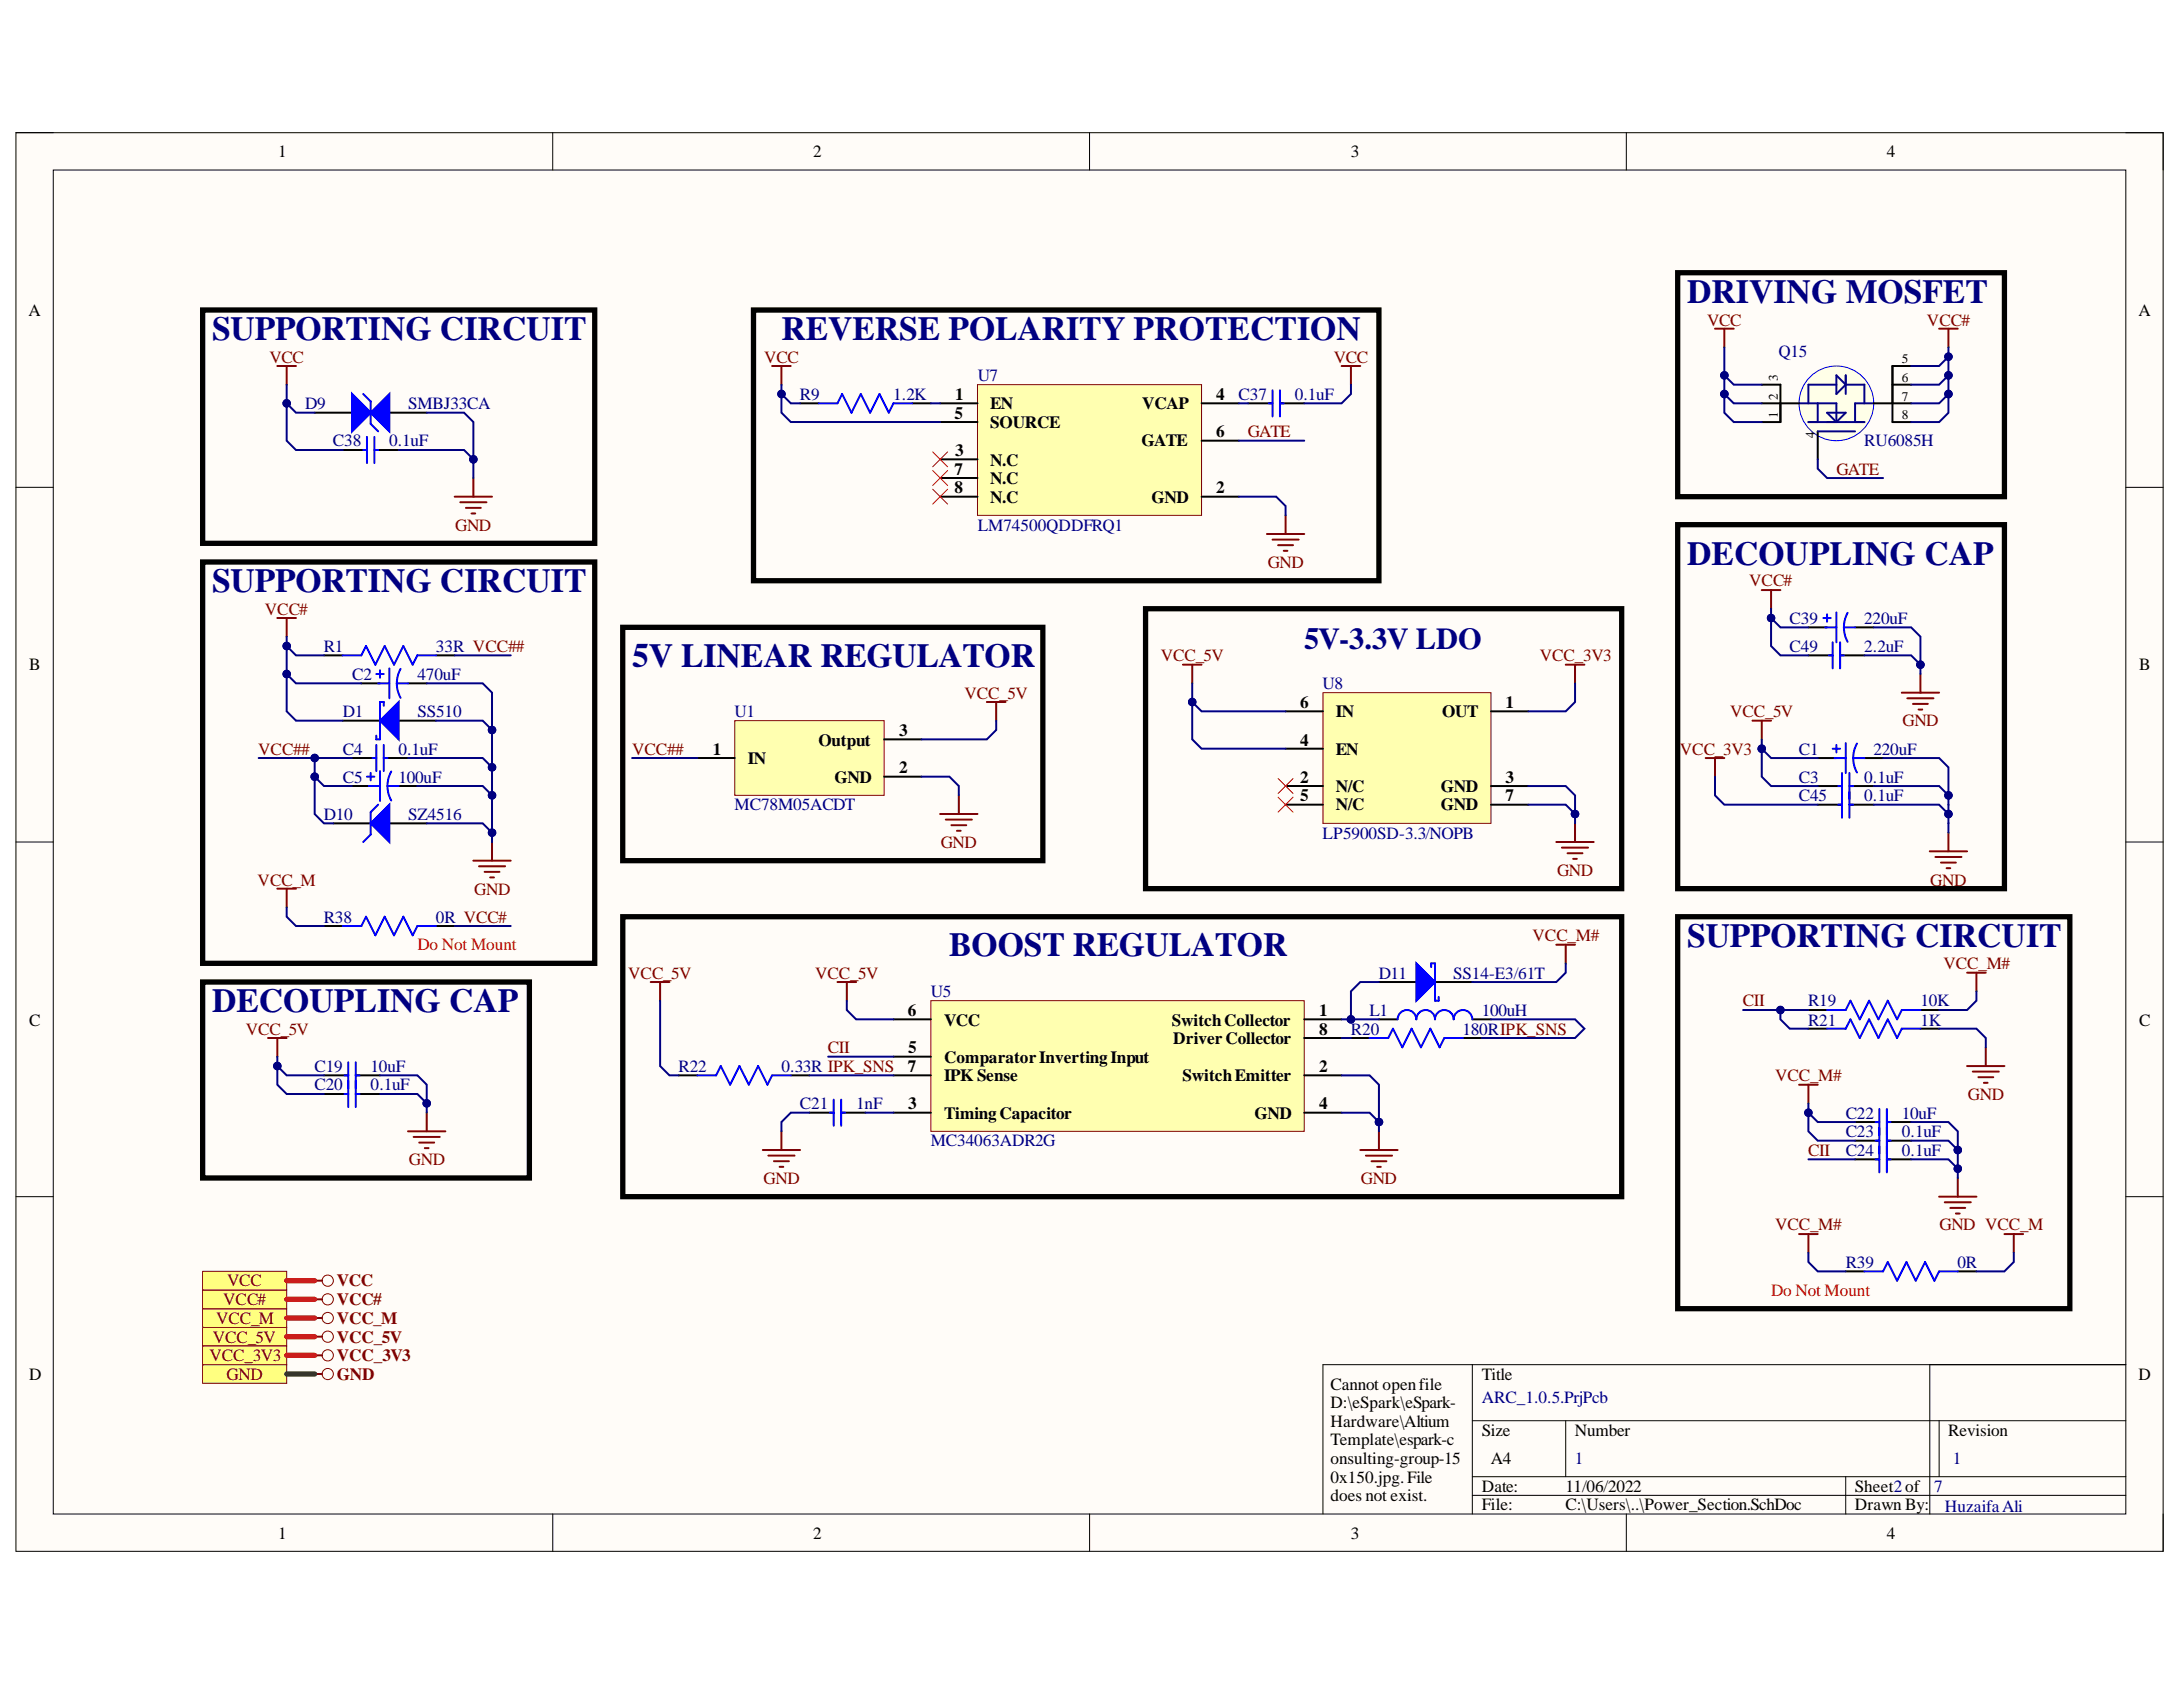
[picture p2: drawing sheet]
<svg xmlns="http://www.w3.org/2000/svg" width="279mm" height="216mm" viewBox="0 0 279 216" stroke-linecap="round" stroke-linejoin="round" font-family="sans-serif">
<defs><g id="words">
<g font-size="4.3" fill="#000080">
<text x="215.9" y="38.8">DRIVING MOSFET</text>
<text x="27.1" y="43.5">SUPPORTING CIRCUIT</text>
<text x="100" y="43.5">REVERSE POLARITY PROTECTION</text>
<text x="27.1" y="75.8">SUPPORTING CIRCUIT</text>
<text x="215.9" y="72.3">DECOUPLING CAP</text>
<text x="80.9" y="85.4">5V LINEAR REGULATOR</text>
<text x="121.5" y="122.4">BOOST REGULATOR</text>
<text x="215.9" y="121.2">SUPPORTING CIRCUIT</text>
<text x="27.1" y="129.6">DECOUPLING CAP</text>
</g>
<text font-size="3.9" fill="#000080" x="166.9" y="83.1">5V-3.3V LDO</text>
<g font-size="2.2">
<text x="35.6" y="20.1">1</text>
<text x="104.1" y="20.1">2</text>
<text x="172.9" y="20.1">3</text>
<text x="241.5" y="20.1">4</text>
<text x="3.6" y="40.4">A</text>
<text x="273.7" y="40.4">A</text>
<text x="122.2" y="53.6">5</text>
<text x="122.3" y="51.2">1</text>
<text x="126.7" y="52.4">EN</text>
<text x="146.2" y="52.4">VCAP</text>
<text x="155.7" y="51.2">4</text>
<text x="122.3" y="58.3">3</text>
<text x="126.7" y="59.6">N.C</text>
<text x="126.7" y="54.8">SOURCE</text>
<text x="146.1" y="57.1">GATE</text>
<text x="155.7" y="55.9">6</text>
<text x="122.2" y="60.8">7</text>
<text x="122.2" y="63.1">8</text>
<text x="126.7" y="61.9">N.C</text>
<text x="126.7" y="64.3">N.C</text>
<text x="147.4" y="64.3">GND</text>
<text x="155.7" y="63.1">2</text>
<text x="3.7" y="85.8">B</text>
<text x="273.8" y="85.8">B</text>
<text x="104.8" y="95.4">Output</text>
<text x="115.1" y="94.2">3</text>
<text x="166.4" y="95.4">4</text>
<text x="166.4" y="90.6">6</text>
<text x="171" y="91.8">IN</text>
<text x="184.6" y="91.8">OUT</text>
<text x="192.7" y="90.6">1</text>
<text x="91.2" y="96.6">1</text>
<text x="95.7" y="97.8">IN</text>
<text x="106.8" y="100.2">GND</text>
<text x="115.1" y="99">2</text>
<text x="166.4" y="100.2">2</text>
<text x="171" y="101.3">N/C</text>
<text x="171" y="96.6">EN</text>
<text x="184.4" y="101.3">GND</text>
<text x="192.7" y="100.2">3</text>
<text x="166.4" y="102.5">5</text>
<text x="171" y="103.7">N/C</text>
<text x="184.4" y="103.7">GND</text>
<text x="192.7" y="102.5">7</text>
<text x="3.7" y="131.3">C</text>
<text x="116.2" y="130">6</text>
<text x="120.8" y="131.3">VCC</text>
<text x="150" y="131.3">SwitchCollector</text>
<text x="168.8" y="130">1</text>
<text x="273.8" y="131.3">C</text>
<text x="116.2" y="137.2">7</text>
<text x="116.3" y="134.8">5</text>
<text x="120.8" y="136">ComparatorInvertingInput</text>
<text x="150.2" y="133.6">Driver Collector</text>
<text x="168.8" y="137.2">2</text>
<text x="168.8" y="132.4">8</text>
<text x="116.3" y="142">3</text>
<text x="120.8" y="143.2">TimingCapacitor</text>
<text x="120.8" y="138.4">IPK Sense</text>
<text x="151.3" y="138.4">SwitchEmitter</text>
<text x="160.6" y="143.2">GND</text>
<text x="168.8" y="142">4</text>
<text x="3.7" y="176.6">D</text>
<text x="170.3" y="177.8">Cannot openfile</text>
<text x="189.6" y="176.6">Title</text>
<text x="273.7" y="176.6">D</text>
<text x="170.3" y="180.2">D:\eSpark\eSpark-</text>
<text x="170.3" y="182.6">Hardware\Altium</text>
<text x="170.3" y="184.9">Template\espark-c</text>
<text x="189.6" y="183.7">Size</text>
<text x="201.6" y="183.7">Number</text>
<text x="249.3" y="183.7">Revision</text>
<text x="170.3" y="187.4">onsulting-group-15</text>
<text x="170.3" y="189.7">0x150.jpg.File</text>
<text x="189.6" y="190.9">Date:</text>
<text x="190.8" y="187.4">A4</text>
<text x="200.4" y="190.9">11/06/2022</text>
<text x="237.4" y="190.9">Sheet2of</text>
<text x="35.6" y="196.9">1</text>
<text x="104.1" y="196.9">2</text>
<text x="170.3" y="192.1">does not exist.</text>
<text x="172.9" y="196.9">3</text>
<text x="189.6" y="193.3">File:</text>
<text x="200.4" y="193.3">C:\Users\..\Power_Section.SchDoc</text>
<text x="237.4" y="193.3">Drawn By:</text>
<text x="241.5" y="196.9">4</text>
</g>
<g font-size="2.2" fill="#800000">
<text x="218.5" y="41.7">VCC</text>
<text x="246.6" y="41.7">VCC#</text>
<text x="34.5" y="46.4">VCC</text>
<text x="97.8" y="46.4">VCC</text>
<text x="170.7" y="46.4">VCC</text>
<text x="159.7" y="55.9">GATE</text>
<text x="235" y="60.8">GATE</text>
<text x="58.3" y="68">GND</text>
<text x="162.3" y="72.7">GND</text>
<text x="223.9" y="75.1">VCC#</text>
<text x="33.9" y="78.7">VCC#</text>
<text x="123.4" y="89.4">VCC_5V</text>
<text x="148.6" y="84.6">VCC_5V</text>
<text x="197.1" y="84.6">VCC_3V3</text>
<text x="221.4" y="91.8">VCC_5V</text>
<text x="243.5" y="93">GND</text>
<text x="33.1" y="96.6">VCC##</text>
<text x="80.9" y="96.6">VCC##</text>
<text x="215" y="96.6">VCC_3V3</text>
<text x="33" y="113.3">VCC_M</text>
<text x="120.4" y="108.5">GND</text>
<text x="199.3" y="112.1">GND</text>
<text x="247.1" y="113.3">GND</text>
<text x="60.7" y="114.5">GND</text>
<text x="80.4" y="125.3">VCC_5V</text>
<text x="104.3" y="125.3">VCC_5V</text>
<text x="196.2" y="120.4">VCC_M#</text>
<text x="248.7" y="124.1">VCC_M#</text>
<text x="223" y="128.8">CII</text>
<text x="31.5" y="132.4">VCC_5V</text>
<text x="105.9" y="134.8">CII</text>
<text x="227.2" y="138.4">VCC_M#</text>
<text x="251.9" y="140.8">GND</text>
<text x="52.3" y="149.1">GND</text>
<text x="231.4" y="147.9">CII</text>
<text x="97.7" y="151.5">GND</text>
<text x="174.2" y="151.5">GND</text>
<text x="227.2" y="157.5">VCC_M#</text>
<text x="248.2" y="157.5">GND VCC_M</text>
<text x="28.6" y="167">VCC#</text>
<text x="29.1" y="164.6">VCC</text>
<text x="43.1" y="167">VCC#</text>
<text x="43.1" y="164.6">VCC</text>
<text x="27.2" y="171.8">VCC_5V</text>
<text x="27.6" y="169.5">VCC_M</text>
<text x="43.1" y="171.8">VCC_5V</text>
<text x="43.1" y="169.5">VCC_M</text>
<text x="26.8" y="174.2">VCC_3V3</text>
<text x="29" y="176.6">GND</text>
<text x="43.1" y="176.6">GND</text>
<text x="43.1" y="174.2">VCC_3V3</text>
</g>
<g font-size="2.2" fill="#000080">
<text x="227.6" y="45.7">Q15</text>
<text x="39.1" y="52.4">D9</text>
<text x="52.3" y="52.4">SMBJ33CA</text>
<text x="102.4" y="51.2">R9</text>
<text x="114.3" y="51.2">1.2K</text>
<text x="125.1" y="48.8">U7</text>
<text x="158.5" y="51.2">C37</text>
<text x="165.7" y="51.2">0.1uF</text>
<text x="42.6" y="57.1">C38</text>
<text x="49.8" y="57.1">0.1uF</text>
<text x="238.6" y="57.1">RU6085H</text>
<text x="125.1" y="68">LM74500QDDFRQ1</text>
<text x="41.4" y="83.4">R1</text>
<text x="55.8" y="83.4">33R VCC##</text>
<text x="229" y="79.9">C39</text>
<text x="229" y="83.4">C49</text>
<text x="238.6" y="79.9">220uF</text>
<text x="238.6" y="83.4">2.2uF</text>
<text x="45.1" y="87.1">C2</text>
<text x="53.4" y="87.1">470uF</text>
<text x="169.3" y="88.2">U8</text>
<text x="43.9" y="91.8">D1</text>
<text x="53.4" y="91.8">SS510</text>
<text x="94" y="91.8">U1</text>
<text x="43.9" y="100.2">C5</text>
<text x="43.9" y="96.6">C4</text>
<text x="51" y="100.2">100uF</text>
<text x="51" y="96.6">0.1uF</text>
<text x="230.2" y="96.6">C1</text>
<text x="230.2" y="100.2">C3</text>
<text x="238.6" y="100.2">0.1uF</text>
<text x="239.8" y="96.6">220uF</text>
<text x="41.4" y="105">D10</text>
<text x="52.3" y="105">SZ4516</text>
<text x="94" y="103.7">MC78M05ACDT</text>
<text x="169.3" y="107.3">LP5900SD-3.3/NOPB</text>
<text x="230.2" y="102.5">C45</text>
<text x="238.6" y="102.5">0.1uF</text>
<text x="41.4" y="118.1">R38</text>
<text x="55.8" y="118.1">0R VCC#</text>
<text x="176.5" y="125.3">D11</text>
<text x="186" y="125.3">SS14-E3/61T</text>
<text x="119.1" y="127.6">U5</text>
<text x="175.3" y="130">L1</text>
<text x="189.6" y="130">100uH</text>
<text x="231.4" y="128.8">R19</text>
<text x="231.4" y="131.3">R21</text>
<text x="245.8" y="128.8">10K</text>
<text x="245.8" y="131.3">1K</text>
<text x="40.2" y="137.2">C19</text>
<text x="47.4" y="137.2">10uF</text>
<text x="86.8" y="137.2">R22</text>
<text x="100" y="137.2">0.33R IPK_SNS</text>
<text x="172.9" y="132.4">R20</text>
<text x="187.2" y="132.4">180RIPK_SNS</text>
<text x="40.2" y="139.5">C20</text>
<text x="47.4" y="139.5">0.1uF</text>
<text x="102.4" y="142">C21</text>
<text x="109.6" y="142">1nF</text>
<text x="236.2" y="143.2">C22</text>
<text x="243.4" y="143.2">10uF</text>
<text x="119.1" y="146.7">MC34063ADR2G</text>
<text x="236.2" y="145.5">C23</text>
<text x="236.2" y="147.9">C24</text>
<text x="243.4" y="145.5">0.1uF</text>
<text x="243.4" y="147.9">0.1uF</text>
<text x="236.2" y="162.3">R39</text>
<text x="250.5" y="162.3">0R</text>
<text x="189.6" y="179.6">ARC_1.0.5.PrjPcb</text>
<text x="201.6" y="187.4">1</text>
<text x="247.6" y="190.9">7</text>
<text x="249.9" y="187.4">1</text>
<text x="248.9" y="193.5">Huzaifa Ali</text>
</g>
<g font-size="2.2" fill="#f00">
<text x="53.4" y="121.6">Do Not Mount</text>
<text x="226.7" y="165.8">Do Not Mount</text>
</g>
<g font-size="1.7">
<text x="243.4" y="46.5">5</text>
<text x="227.5" y="53.5" transform="rotate(-90 227.5 53.5)">1</text>
<text x="227.5" y="51.1" transform="rotate(-90 227.5 51.1)">2</text>
<text x="227.5" y="48.8" transform="rotate(-90 227.5 48.8)">3</text>
<text x="243.4" y="51.3">7</text>
<text x="243.4" y="53.7">8</text>
<text x="243.4" y="48.8">6</text>
<text x="232.3" y="56" transform="rotate(-90 232.3 56)">4</text>
</g>
</g></defs>
<path d="M2 17h274.9v181.5h-274.9z" fill-rule="evenodd" fill="#fffcf8"/>
<path d="M2 17h274.9v181.5h-274.9z" fill="none" stroke="#000" stroke-width=".13"/>
<path d="M6.8 21.8h265.3v172h-265.3z" fill-rule="evenodd" fill="#fffcf8"/>
<g fill="none" stroke="#000" stroke-width=".13">
<path d="M2 17h4.8M70.7 17v4.8M139.4 17v4.8M208.2 17v4.8M272.1 17h4.8v4.8M6.8 21.8h265.3v172h-265.3zM2 62.4h4.8M272.1 62.4h4.8M2 107.8h4.8M272.1 107.8h4.8M2 153.1h4.8M272.1 153.1h4.8"/>
<path d="M188.4 174.6v19.2M247 174.6v19.2M272.1 174.6h-102.8v19.2M70.7 193.8v4.7M139.5 193.8v4.7M188.4 181.8h83.7M188.4 189h83.7M188.4 191.4h83.7M200.4 181.8v7.2M208.2 193.8v4.7M236.2 189v4.8M248.2 181.8v7.2"/>
<path d="M276.9 193.8v4.7"/>
</g>
<path d="M94 92.2h19.2v9.6h-19.2z" fill-rule="evenodd" fill="#ffffb0"/>
<path d="M94 92.2h19.2v9.6h-19.2z" fill="none" stroke="#800000" stroke-width=".13"/>
<path d="M41.5 83.9h2.4M43.9 92.2h4.7M46.2 87.5h2.4M51 92.2h4.8M52.2 87.5h2.4M55.8 83.9h2.4M89.3 97h4.7M113.2 99.4h4.7M113.2 94.6h4.7" fill="none" stroke="#000" stroke-width=".25"/>
<path d="M43.9 83.9h2.3l.6-1.2 1.2 2.4 1.2-2.4 1.2 2.4 1.2-2.4 1.2 2.4 .6-1.2h2.4M48.2 86.3h.9M48.4 87.5h1.4M48.6 85.8v.9M49.8 85.5v3.9M50.8 87.5l.2 1.1 .3 .7M50.8 87.5h1.4M51.3 85.6l-.3 .7-.2 1.2" fill="none" stroke="#00f" stroke-width=".25"/>
<path d="M35.5 79.1h2.4M36.7 79.1v2.4M60.6 110.1h4.8M61.3 110.9h3.3M62 111.6h1.9M62.7 112.3h.5M63 107.8v2.3" fill="none" stroke="#800000" stroke-width=".25"/>
<path d="M48.6 92.2l2.4-2.4v4.8z" fill="#00f"/>
<g fill="none" stroke="#00f" stroke-width=".25">
<path d="M47 99.4h.9M47.4 98.9v1M47.7 97h.5M48.2 95.3v3.4M48.6 92.2l2.4-2.4v4.8zM48.6 98.7v3.8M49.1 90.3v-.5h-.5v4.8h-.4v-.5M49.1 95.3v3.4M49.1 97h.5M50.1 98.7l-.3 .7-.2 1.2M234.6 95.8h.9M234.8 97h1.4"/>
<path d="M235 95.3v1M235.8 98.9v3.4M236.2 95.1v3.8M236.7 98.9v3.4M237.2 97l.2 1.2 .3 .7M237.2 97h1.4M237.7 95.2l-.3 .7-.2 1.1M47.2 100.6h1.4M49.6 100.6l.2 1.1 .3 .7M49.6 100.6h1.4M235.3 100.6h.5M236.7 100.6h.5"/>
</g>
<path d="M45.1 97h3.1M49.1 97h3.1M232.7 97h2.3M238.6 97h2.4M45.1 100.6h2.3M51 100.6h2.4M232.7 100.6h3.1M236.7 100.6h3.1" fill="none" stroke="#000" stroke-width=".25"/>
<g fill="none" stroke="#800000" stroke-width=".25">
<path d="M126.3 89.8h2.4M127.5 89.8v2.4M224.3 92.2h2.4M225.5 92.2v2.4M120.3 104.2h4.8M121 104.9h3.4M121.8 105.6h1.9M122.5 106.3h.5M122.7 101.8v2.4M247 109h4.8M247.7 109.7h3.4M248.4 110.4h1.9"/>
<path d="M249.1 111.1h.5M249.4 106.6v2.4"/>
</g>
<path d="M119.1 128.1h47.8v16.7h-47.8z" fill-rule="evenodd" fill="#ffffb0"/>
<path d="M119.1 128.1h47.8v16.7h-47.8z" fill="none" stroke="#800000" stroke-width=".13"/>
<g fill="none" stroke="#000" stroke-width=".25">
<path d="M41.5 137.6h3.1M45.5 137.6h3.1M86.9 137.6h2.4M101.2 137.6h2.4M114.4 130.5h4.7M114.4 137.6h4.7M114.4 135.2h4.7M166.9 130.5h4.8M166.9 137.6h4.8M166.9 132.8h4.8M172.9 132.8h2.4M187.2 132.8h2.4"/>
<path d="M231.5 129.3h2.3M231.5 131.6h2.3M245.8 129.3h2.4M245.8 131.6h2.4M41.5 140h3.1M45.5 140h3.1M103.6 142.4h3.1M107.7 142.4h3.1M114.4 142.4h4.7M166.9 142.4h4.8M237.4 143.6h3.1M237.4 146h3.1"/>
<path d="M237.4 148.4h3.1M241.5 143.6h3.1M241.5 146h3.1M241.5 148.4h3.1"/>
</g>
<g fill="none" stroke="#800000" stroke-width=".25">
<path d="M34.3 132.8h2.4M35.5 132.8v2.4M83.3 125.7h2.4M84.5 125.7v2.4M107.2 125.7h2.4M108.4 125.7v2.4M230.3 138.8h2.4M231.5 138.8v2.4M251.8 136.4h4.7M251.8 124.5h2.4M252.5 137.1h3.3M253 124.5v2.4"/>
<path d="M253.2 137.9h1.9M253.9 138.6h.5M254.2 134v2.4M52.2 144.8h4.8M52.9 145.5h3.4M53.7 146.2h1.9M54.4 146.9h.5M54.6 142.4v2.4M97.6 147.2h4.8M98.3 147.9h3.4M99.1 148.6h1.9M99.8 149.3h.5"/>
<path d="M100 144.8v2.4M174.1 147.2h4.8M174.8 147.9h3.4M175.5 148.6h1.9M176.3 149.3h.4M176.5 144.8v2.4M248.2 153.1h4.8M248.9 153.9h3.3M249.6 154.6h1.9M250.3 155.3h.5M250.6 150.8v2.3"/>
</g>
<g fill="none" stroke="#00f" stroke-width=".25">
<path d="M44.1 137.6h.5M44.6 135.9v5.8M45.5 137.6h.5M45.5 135.9v5.8M89.3 137.6h2.4l.5-1.2 1.2 2.4 1.2-2.4 1.2 2.4 1.2-2.4 1.2 2.4 .6-1.2h2.4M175.3 132.8h2.4l.6-1.2 1.2 2.4 1.2-2.4 1.2 2.4 1.2-2.4 1.2 2.4 .6-1.2h2.3M233.8 129.3h2.4l.6-1.2 1.2 2.4 1.2-2.4 1.2 2.4 1.2-2.4 1.2 2.4 .6-1.2h2.4M233.8 131.6h2.4l.6-1.1 1.2 2.3 1.2-2.3 1.2 2.3 1.2-2.3 1.2 2.3 .6-1.2h2.4M44.1 140h.5M45.5 140h.5M106.2 142.4h.5M106.7 140.7v3.4"/>
<path d="M107.7 140.7v3.4M107.7 142.4h.4M240.1 143.6h.4M240.1 146h.4M240.1 148.4h.4M240.5 141.9v8.1M241.5 141.9v8.1M241.5 143.6h.5M241.5 146h.5M241.5 148.4h.5"/>
</g>
<path d="M25.9 71.9h50.2v51.4h-50.2zM214.7 67.1h41.8v46.6h-41.8zM79.7 80.3h53.8v29.8h-53.8zM79.7 117.3h127.9v35.8h-127.9zM214.7 117.3h50.2v50.2h-50.2zM25.9 125.7h41.9v25.1h-41.9z" fill="none" stroke="#000" stroke-width=".68"/>
<path d="M25.9 174.6h10.8v2.4h-10.8z" fill-rule="evenodd" fill="#ffff80"/>
<g fill="none" stroke="#800000" stroke-width=".13">
<path d="M25.9 174.6h10.8v2.4h-10.8z"/>
<circle cx="41.9" cy="175.8" r=".72"/>
</g>
<path d="M40.3 175.8h.9" fill="none" stroke="#800000" stroke-width=".25"/>
<path d="M25.9 169.9h10.8v2.4h-10.8z" fill-rule="evenodd" fill="#ffff80"/>
<g fill="none" stroke="#800000" stroke-width=".13">
<path d="M25.9 169.9h10.8v2.4h-10.8z"/>
<circle cx="41.9" cy="171.1" r=".72"/>
</g>
<path d="M40.3 171.1h.9" fill="none" stroke="#800000" stroke-width=".25"/>
<path d="M25.9 167.5h10.8v2.4h-10.8z" fill-rule="evenodd" fill="#ffff80"/>
<g fill="none" stroke="#800000" stroke-width=".13">
<path d="M25.9 167.5h10.8v2.4h-10.8z"/>
<circle cx="41.9" cy="168.7" r=".72"/>
</g>
<path d="M40.3 168.7h.9" fill="none" stroke="#800000" stroke-width=".25"/>
<path d="M25.9 165.1h10.8v2.4h-10.8z" fill-rule="evenodd" fill="#ffff80"/>
<g fill="none" stroke="#800000" stroke-width=".13">
<path d="M25.9 165.1h10.8v2.4h-10.8z"/>
<circle cx="41.9" cy="166.3" r=".72"/>
</g>
<path d="M40.3 166.3h.9" fill="none" stroke="#800000" stroke-width=".25"/>
<path d="M125.1 49.2h28.7v16.8h-28.7z" fill-rule="evenodd" fill="#ffffb0"/>
<path d="M125.1 49.2h28.7v16.8h-28.7z" fill="none" stroke="#800000" stroke-width=".13"/>
<path d="M40.3 52.8h4.8M120.3 51.6h4.8M120.3 58.8h4.8M120.3 54h4.8M153.8 51.6h4.8M153.8 56.4h4.8M120.3 63.6h4.8M120.3 61.2h4.8M153.8 63.6h4.8" fill="none" stroke="#000" stroke-width=".25"/>
<path d="M119.4 57.8l1.9 1.9M121.3 57.8l-1.9 1.9M119.4 60.2l1.9 1.9M119.4 62.6l1.9 1.9M121.3 60.2l-1.9 1.9M121.3 62.6l-1.9 1.9" fill="none" stroke="#f00" stroke-width=".13"/>
<path d="M98.8 46.8h2.4M100 46.8v2.4M162.2 68.3h4.7M162.9 69.1h3.3M163.6 69.8h1.9M164.3 70.5h.5M164.5 66v2.3" fill="none" stroke="#800000" stroke-width=".25"/>
<path d="M45.1 50.4l2.3 2.4-2.3 2.4z" fill="#00f"/>
<path d="M45.1 50.4l2.3 2.4-2.3 2.4z" fill="none" stroke="#00f" stroke-width=".25"/>
<path d="M45.1 50.4l2.3 2.4-2.3 2.4z" fill="#00f"/>
<path d="M45.1 50.4l2.3 2.4-2.3 2.4zM46.5 50.4l.9 1v2.8l1 1" fill="none" stroke="#00f" stroke-width=".25"/>
<path d="M49.8 52.8h4.8" fill="none" stroke="#000" stroke-width=".25"/>
<path d="M49.8 50.4v4.8l-2.4-2.4z" fill="#00f"/>
<g fill="none" stroke="#00f" stroke-width=".25">
<path d="M46.5 57.6h.5M47 55.9v3.4M47.9 55.9v3.4M47.9 57.6h.5M49.8 50.4v4.8l-2.4-2.4zM162.4 51.6h.5M162.9 49.9v3.4M163.8 49.9v3.4M163.8 51.6h.5M233.4 79.1h.9M233.8 78.6v1M235 78.4v3.8"/>
<path d="M236.5 78.4l-.3 .7-.2 1.2M233.6 80.3h1.4M236 80.3l.2 1.1 .3 .7M236 80.3h1.4"/>
</g>
<path d="M43.9 57.6h3.1M47.9 57.6h3.1M159.8 51.6h3.1M163.8 51.6h3.1M231.5 80.3h2.3M237.4 80.3h2.4" fill="none" stroke="#000" stroke-width=".25"/>
<g fill="none" stroke="#800000" stroke-width=".25">
<path d="M35.5 46.8h2.4M36.7 46.8v2.4M171.7 46.8h2.4M172.9 46.8v2.4M58.2 63.6h4.8M58.9 64.3h3.4M59.6 65h1.9M60.3 65.7h.5M60.6 61.2v2.4M225.5 75.5h2.4M226.7 75.5v2.4M243.4 88.6h4.8"/>
<path d="M244.1 89.4h3.4M244.8 90.1h1.9M245.6 90.8h.4M245.8 86.3v2.3"/>
</g>
<circle cx="235" cy="51.6" r="4.8" fill="#ffffe8"/>
<circle cx="235" cy="51.6" r="4.8" fill="none" stroke="#00f" stroke-width=".13"/>
<path d="M225.5 51.6h4.8M225.5 49.2h2.4v4.8h-2.4M232.7 55.2v3.6M239.8 51.6h4.8M242.2 49.2h2.4M244.6 46.8h-2.4v7.2h2.4M176.5 130.5h2.4M176.5 125.7h4.8M183.7 125.7h4.7M188.4 130.5h2.4" fill="none" stroke="#000" stroke-width=".25"/>
<path d="M230.3 51.6h4.7v2.4M231.5 54h7.1M232.7 51.6v2.4M232.7 55.2h4.7M233.8 52.8h2.4l-1.2 1.2zM235 48l1.2 1.2-1.2 1.2zM235 49.2h-3.5v2.4M236.2 49.2h2.4v2.4M236.2 48v2.4M239.8 51.6h-2.4v2.4" fill="none" stroke="#0c0087" stroke-width=".25"/>
<path d="M219.5 42.1h2.4M220.7 42.1v2.4M248.2 42.1h2.4M249.4 42.1v2.4" fill="none" stroke="#800000" stroke-width=".25"/>
<path d="M25.9 39.7h50.2v29.8h-50.2zM96.4 39.7h80.1v34.6h-80.1zM214.7 34.9h41.8v28.7h-41.8z" fill="none" stroke="#000" stroke-width=".68"/>
<path d="M178.9 130.5a1.2 1.2 0 0 1 1.2-1.2 1.2 1.2 0 0 1 1.2 1.2 1.19 1.19 0 0 1 1.2-1.2 1.19 1.19 0 0 1 1.2 1.2 1.19 1.19 0 0 1 1.2-1.2 1.19 1.19 0 0 1 1.2 1.2 1.19 1.19 0 0 1 1.1-1.2 1.19 1.19 0 0 1 1.2 1.2" fill="none" stroke="#00f" stroke-width=".25"/>
<path d="M181.3 123.3l2.4 2.4-2.4 2.4z" fill="#00f"/>
<path d="M181.3 123.3l2.4 2.4-2.4 2.4zM183.2 123.8v-.5h.5v4.8h.4v-.5" fill="none" stroke="#00f" stroke-width=".25"/>
<path d="M199.2 120.9h2.4M200.4 120.9v2.4" fill="none" stroke="#800000" stroke-width=".25"/>
<path d="M42.7 105.4h4.7M49.8 105.4h4.8" fill="none" stroke="#000" stroke-width=".25"/>
<path d="M49.8 103v4.8l-2.4-2.4z" fill="#00f"/>
<path d="M104.8 51.6h2.4l.6-1.2 1.2 2.4 1.2-2.4 1.2 2.4 1.2-2.4 1.2 2.4 .6-1.2h2.3M234.1 83.9h.5M234.6 82.2v3.3M235.5 82.2v3.3M235.5 83.9h.5M43.9 118.5h2.3l.6-1.2 1.2 2.4 1.2-2.4 1.2 2.4 1.2-2.4 1.2 2.4 .6-1.2h2.4M48.4 103l-1 .9v2.9l-.9 1M49.8 103v4.8l-2.4-2.4zM238.6 162.7h2.4l.6-1.2 1.2 2.4 1.2-2.4 1.2 2.4 1.2-2.4 1.2 2.4 .6-1.2h2.4" fill="none" stroke="#00f" stroke-width=".25"/>
<path d="M102.4 51.6h2.4M116.7 51.6h2.4M231.5 83.9h3.1M235.5 83.9h3.1M41.5 118.5h2.4M55.8 118.5h2.4M236.2 162.7h2.4M250.6 162.7h2.4" fill="none" stroke="#000" stroke-width=".25"/>
<path d="M35.5 113.7h2.4M36.7 113.7v2.4M230.3 157.9h2.4M231.5 157.9v2.4M256.5 157.9h2.4M257.7 157.9v2.4" fill="none" stroke="#800000" stroke-width=".25"/>
<path d="M25.9 162.7h10.8v2.4h-10.8z" fill-rule="evenodd" fill="#ffff80"/>
<g fill="none" stroke="#800000" stroke-width=".13">
<path d="M25.9 162.7h10.8v2.4h-10.8z"/>
<circle cx="41.9" cy="163.9" r=".72"/>
</g>
<path d="M40.3 163.9h.9" fill="none" stroke="#800000" stroke-width=".25"/>
<path d="M169.3 88.6h21.5v16.8h-21.5z" fill-rule="evenodd" fill="#ffffb0"/>
<path d="M169.3 88.6h21.5v16.8h-21.5z" fill="none" stroke="#800000" stroke-width=".13"/>
<path d="M164.5 91h4.8M164.5 95.8h4.8M190.8 91h4.8M164.5 100.6h4.8M164.5 103h4.8M190.8 100.6h4.8M190.8 103h4.8" fill="none" stroke="#000" stroke-width=".25"/>
<path d="M151.4 85.1h2.4M152.6 85.1v2.4M200.4 85.1h2.4M201.6 85.1v2.4M199.2 107.8h4.8M199.9 108.5h3.4M200.6 109.2h1.9M201.3 109.9h.5M201.6 105.4v2.4" fill="none" stroke="#800000" stroke-width=".25"/>
<path d="M163.6 99.6l1.9 1.9M165.5 99.6l-1.9 1.9M163.6 102l1.9 1.9M165.5 102l-1.9 1.9" fill="none" stroke="#f00" stroke-width=".13"/>
<path d="M146.6 77.9h61v35.8h-61z" fill="none" stroke="#000" stroke-width=".68"/>
<path d="M25.9 172.3h10.8v2.3h-10.8z" fill-rule="evenodd" fill="#ffff80"/>
<g fill="none" stroke="#800000" stroke-width=".13">
<path d="M25.9 172.3h10.8v2.3h-10.8z"/>
<circle cx="41.9" cy="173.5" r=".72"/>
</g>
<path d="M40.3 173.5h.9" fill="none" stroke="#800000" stroke-width=".25"/>
<path d="M232.7 103h3.1M236.7 103h3.1" fill="none" stroke="#000" stroke-width=".25"/>
<path d="M235.3 103h.5M235.8 101.3v3.4M236.7 101.3v3.4M236.7 103h.5" fill="none" stroke="#00f" stroke-width=".25"/>
<path d="M36.7 81.5v1.2l1.2 1.2h3.6" fill="none" stroke="#000080" stroke-width=".25"/>
<circle cx="36.7" cy="82.7" r=".48" fill="#000080"/>
<circle cx="36.7" cy="82.7" r=".48" fill="none" stroke="#000080" stroke-width=".13"/>
<path d="M36.7 82.7v3.6l1.2 1.2h8.3M58.2 83.9h7.2" fill="none" stroke="#000080" stroke-width=".25"/>
<circle cx="36.7" cy="86.3" r=".48" fill="#000080"/>
<circle cx="36.7" cy="86.3" r=".48" fill="none" stroke="#000080" stroke-width=".13"/>
<circle cx="36.7" cy="82.7" r=".48" fill="#000080"/>
<circle cx="36.7" cy="82.7" r=".48" fill="none" stroke="#000080" stroke-width=".13"/>
<path d="M55.8 92.2h6l1.2 1.2" fill="none" stroke="#000080" stroke-width=".25"/>
<circle cx="63" cy="93.4" r=".48" fill="#000080"/>
<circle cx="63" cy="93.4" r=".48" fill="none" stroke="#000080" stroke-width=".13"/>
<path d="M54.6 87.5h7.2l1.2 1.1v19.2" fill="none" stroke="#000080" stroke-width=".25"/>
<circle cx="63" cy="106.6" r=".48" fill="#000080"/>
<circle cx="63" cy="106.6" r=".48" fill="none" stroke="#000080" stroke-width=".13"/>
<circle cx="63" cy="101.8" r=".48" fill="#000080"/>
<circle cx="63" cy="101.8" r=".48" fill="none" stroke="#000080" stroke-width=".13"/>
<circle cx="63" cy="98.2" r=".48" fill="#000080"/>
<circle cx="63" cy="98.2" r=".48" fill="none" stroke="#000080" stroke-width=".13"/>
<circle cx="63" cy="93.4" r=".48" fill="#000080"/>
<circle cx="63" cy="93.4" r=".48" fill="none" stroke="#000080" stroke-width=".13"/>
<path d="M36.7 86.3v4.7l1.2 1.2h6" fill="none" stroke="#000080" stroke-width=".25"/>
<circle cx="36.7" cy="86.3" r=".48" fill="#000080"/>
<circle cx="36.7" cy="86.3" r=".48" fill="none" stroke="#000080" stroke-width=".13"/>
<path d="M52.2 97h9.6l1.2 1.2" fill="none" stroke="#000080" stroke-width=".25"/>
<circle cx="63" cy="98.2" r=".48" fill="#000080"/>
<circle cx="63" cy="98.2" r=".48" fill="none" stroke="#000080" stroke-width=".13"/>
<path d="M53.4 100.6h8.4l1.2 1.2" fill="none" stroke="#000080" stroke-width=".25"/>
<circle cx="63" cy="101.8" r=".48" fill="#000080"/>
<circle cx="63" cy="101.8" r=".48" fill="none" stroke="#000080" stroke-width=".13"/>
<path d="M40.3 97v2.4l1.2 1.2h3.6" fill="none" stroke="#000080" stroke-width=".25"/>
<circle cx="40.3" cy="99.4" r=".48" fill="#000080"/>
<circle cx="40.3" cy="99.4" r=".48" fill="none" stroke="#000080" stroke-width=".13"/>
<circle cx="40.3" cy="97" r=".48" fill="#000080"/>
<circle cx="40.3" cy="97" r=".48" fill="none" stroke="#000080" stroke-width=".13"/>
<path d="M80.9 97h8.4M117.9 99.4h3.6l1.2 1.2v1.2M127.5 92.2v1.2l-1.2 1.2h-8.4M225.5 94.6v1.2l1.2 1.2h6" fill="none" stroke="#000080" stroke-width=".25"/>
<circle cx="225.5" cy="95.8" r=".48" fill="#000080"/>
<circle cx="225.5" cy="95.8" r=".48" fill="none" stroke="#000080" stroke-width=".13"/>
<path d="M241 97h7.2l1.2 1.2v3.6" fill="none" stroke="#000080" stroke-width=".25"/>
<circle cx="249.4" cy="101.8" r=".48" fill="#000080"/>
<circle cx="249.4" cy="101.8" r=".48" fill="none" stroke="#000080" stroke-width=".13"/>
<path d="M239.8 100.6h8.4l1.2 1.2v1.2" fill="none" stroke="#000080" stroke-width=".25"/>
<circle cx="249.4" cy="101.8" r=".48" fill="#000080"/>
<circle cx="249.4" cy="101.8" r=".48" fill="none" stroke="#000080" stroke-width=".13"/>
<path d="M84.5 128.1v8.3l1.2 1.2h1.2M103.6 137.6h10.8M108.4 128.1v1.2l1.2 1.2h4.8M171.7 142.4h3.6l1.2 1.2v1.2" fill="none" stroke="#000080" stroke-width=".25"/>
<circle cx="176.5" cy="143.6" r=".48" fill="#000080"/>
<circle cx="176.5" cy="143.6" r=".48" fill="none" stroke="#000080" stroke-width=".13"/>
<path d="M171.7 137.6h3.6l1.2 1.2v4.8" fill="none" stroke="#000080" stroke-width=".25"/>
<circle cx="176.5" cy="143.6" r=".48" fill="#000080"/>
<circle cx="176.5" cy="143.6" r=".48" fill="none" stroke="#000080" stroke-width=".13"/>
<path d="M106 135.2h8.4M171.7 132.8h1.2M227.9 129.3v1.2l1.2 1.1h2.4M103.6 142.4h-2.4l-1.2 1.2v1.2M110.8 142.4h3.6" fill="none" stroke="#000080" stroke-width=".25"/>
<circle cx="227.9" cy="129.3" r=".48" fill="#000080"/>
<circle cx="227.9" cy="129.3" r=".48" fill="none" stroke="#000080" stroke-width=".13"/>
<path d="M248.2 131.6h4.8l1.2 1.2v1.2M253 126.9v1.2l-1.2 1.2h-3.6M231.5 141.2v1.2l1.2 1.2h4.7" fill="none" stroke="#000080" stroke-width=".25"/>
<circle cx="231.5" cy="142.4" r=".48" fill="#000080"/>
<circle cx="231.5" cy="142.4" r=".48" fill="none" stroke="#000080" stroke-width=".13"/>
<path d="M231.5 142.4v2.4l1.2 1.2h4.7" fill="none" stroke="#000080" stroke-width=".25"/>
<circle cx="231.5" cy="142.4" r=".48" fill="#000080"/>
<circle cx="231.5" cy="142.4" r=".48" fill="none" stroke="#000080" stroke-width=".13"/>
<path d="M244.6 146h4.8l1.2 1.2" fill="none" stroke="#000080" stroke-width=".25"/>
<circle cx="250.6" cy="147.2" r=".48" fill="#000080"/>
<circle cx="250.6" cy="147.2" r=".48" fill="none" stroke="#000080" stroke-width=".13"/>
<path d="M244.6 143.6h4.8l1.2 1.2v6" fill="none" stroke="#000080" stroke-width=".25"/>
<circle cx="250.6" cy="149.6" r=".48" fill="#000080"/>
<circle cx="250.6" cy="149.6" r=".48" fill="none" stroke="#000080" stroke-width=".13"/>
<circle cx="250.6" cy="147.2" r=".48" fill="#000080"/>
<circle cx="250.6" cy="147.2" r=".48" fill="none" stroke="#000080" stroke-width=".13"/>
<path d="M244.6 148.4h4.8l1.2 1.2" fill="none" stroke="#000080" stroke-width=".25"/>
<circle cx="250.6" cy="149.6" r=".48" fill="#000080"/>
<circle cx="250.6" cy="149.6" r=".48" fill="none" stroke="#000080" stroke-width=".13"/>
<path d="M223.1 129.3h8.4" fill="none" stroke="#000080" stroke-width=".25"/>
<circle cx="227.9" cy="129.3" r=".48" fill="#000080"/>
<circle cx="227.9" cy="129.3" r=".48" fill="none" stroke="#000080" stroke-width=".13"/>
<path d="M35.5 135.2v1.2l1.2 1.2h4.8" fill="none" stroke="#000080" stroke-width=".25"/>
<circle cx="35.5" cy="136.4" r=".48" fill="#000080"/>
<circle cx="35.5" cy="136.4" r=".48" fill="none" stroke="#000080" stroke-width=".13"/>
<path d="M35.5 136.4v2.4l1.2 1.2h4.8" fill="none" stroke="#000080" stroke-width=".25"/>
<circle cx="35.5" cy="136.4" r=".48" fill="#000080"/>
<circle cx="35.5" cy="136.4" r=".48" fill="none" stroke="#000080" stroke-width=".13"/>
<path d="M48.6 140h4.8l1.2 1.2" fill="none" stroke="#000080" stroke-width=".25"/>
<circle cx="54.6" cy="141.2" r=".48" fill="#000080"/>
<circle cx="54.6" cy="141.2" r=".48" fill="none" stroke="#000080" stroke-width=".13"/>
<path d="M48.6 137.6h4.8l1.2 1.2v3.6" fill="none" stroke="#000080" stroke-width=".25"/>
<circle cx="54.6" cy="141.2" r=".48" fill="#000080"/>
<circle cx="54.6" cy="141.2" r=".48" fill="none" stroke="#000080" stroke-width=".13"/>
<path d="M36.7 175.8h3.6" fill="none" stroke="#274e13" stroke-width=".68"/>
<path d="M36.7 171.1h3.6M36.7 168.7h3.6M36.7 166.3h3.6" fill="none" stroke="#f00" stroke-width=".68"/>
<path d="M100 49.2v3.6l1.2 1.2h19.1M119.1 51.6h1.2M158.6 56.4h8.3M158.6 63.6h4.7l1.2 1.2v1.2" fill="none" stroke="#000080" stroke-width=".25"/>
<circle cx="100" cy="50.4" r=".48" fill="#000080"/>
<circle cx="100" cy="50.4" r=".48" fill="none" stroke="#000080" stroke-width=".13"/>
<path d="M100 50.4l1.2 1.2h1.2" fill="none" stroke="#000080" stroke-width=".25"/>
<circle cx="100" cy="50.4" r=".48" fill="#000080"/>
<circle cx="100" cy="50.4" r=".48" fill="none" stroke="#000080" stroke-width=".13"/>
<path d="M36.7 49.2v2.4l1.2 1.2h2.4" fill="none" stroke="#000080" stroke-width=".25"/>
<circle cx="36.7" cy="51.6" r=".48" fill="#000080"/>
<circle cx="36.7" cy="51.6" r=".48" fill="none" stroke="#000080" stroke-width=".13"/>
<path d="M54.6 52.8h4.8l1.2 1.2v4.8" fill="none" stroke="#000080" stroke-width=".25"/>
<circle cx="60.6" cy="58.8" r=".48" fill="#000080"/>
<circle cx="60.6" cy="58.8" r=".48" fill="none" stroke="#000080" stroke-width=".13"/>
<path d="M36.7 51.6v4.8l1.2 1.2h6" fill="none" stroke="#000080" stroke-width=".25"/>
<circle cx="36.7" cy="51.6" r=".48" fill="#000080"/>
<circle cx="36.7" cy="51.6" r=".48" fill="none" stroke="#000080" stroke-width=".13"/>
<path d="M51 57.6h8.4l1.2 1.2v2.4" fill="none" stroke="#000080" stroke-width=".25"/>
<circle cx="60.6" cy="58.8" r=".48" fill="#000080"/>
<circle cx="60.6" cy="58.8" r=".48" fill="none" stroke="#000080" stroke-width=".13"/>
<path d="M158.6 51.6h1.2M172.9 49.2v1.2l-1.2 1.2h-4.8M239.8 80.3h4.8l1.2 1.2v4.8" fill="none" stroke="#000080" stroke-width=".25"/>
<circle cx="245.8" cy="85.1" r=".48" fill="#000080"/>
<circle cx="245.8" cy="85.1" r=".48" fill="none" stroke="#000080" stroke-width=".13"/>
<path d="M226.7 77.9v1.2l1.2 1.2h3.6" fill="none" stroke="#000080" stroke-width=".25"/>
<circle cx="226.7" cy="79.1" r=".48" fill="#000080"/>
<circle cx="226.7" cy="79.1" r=".48" fill="none" stroke="#000080" stroke-width=".13"/>
<path d="M220.7 44.5v3.5l1.2 1.2h3.6M232.7 58.8v1.2l1.1 1.2h7.2" fill="none" stroke="#000080" stroke-width=".25"/>
<circle cx="220.7" cy="48" r=".48" fill="#000080"/>
<circle cx="220.7" cy="48" r=".48" fill="none" stroke="#000080" stroke-width=".13"/>
<path d="M220.7 48v2.4l1.2 1.2h3.6" fill="none" stroke="#000080" stroke-width=".25"/>
<circle cx="220.7" cy="50.4" r=".48" fill="#000080"/>
<circle cx="220.7" cy="50.4" r=".48" fill="none" stroke="#000080" stroke-width=".13"/>
<circle cx="220.7" cy="48" r=".48" fill="#000080"/>
<circle cx="220.7" cy="48" r=".48" fill="none" stroke="#000080" stroke-width=".13"/>
<path d="M220.7 50.4v2.4l1.2 1.2h3.6" fill="none" stroke="#000080" stroke-width=".25"/>
<circle cx="220.7" cy="50.4" r=".48" fill="#000080"/>
<circle cx="220.7" cy="50.4" r=".48" fill="none" stroke="#000080" stroke-width=".13"/>
<path d="M249.4 44.5v1.1l-1.2 1.2h-3.6" fill="none" stroke="#000080" stroke-width=".25"/>
<circle cx="249.4" cy="45.6" r=".48" fill="#000080"/>
<circle cx="249.4" cy="45.6" r=".48" fill="none" stroke="#000080" stroke-width=".13"/>
<path d="M249.4 45.6v2.4l-1.2 1.2h-3.6" fill="none" stroke="#000080" stroke-width=".25"/>
<circle cx="249.4" cy="48" r=".48" fill="#000080"/>
<circle cx="249.4" cy="48" r=".48" fill="none" stroke="#000080" stroke-width=".13"/>
<circle cx="249.4" cy="45.6" r=".48" fill="#000080"/>
<circle cx="249.4" cy="45.6" r=".48" fill="none" stroke="#000080" stroke-width=".13"/>
<path d="M249.4 48v2.4l-1.2 1.2h-3.6" fill="none" stroke="#000080" stroke-width=".25"/>
<circle cx="249.4" cy="50.4" r=".48" fill="#000080"/>
<circle cx="249.4" cy="50.4" r=".48" fill="none" stroke="#000080" stroke-width=".13"/>
<circle cx="249.4" cy="48" r=".48" fill="#000080"/>
<circle cx="249.4" cy="48" r=".48" fill="none" stroke="#000080" stroke-width=".13"/>
<path d="M249.4 50.4v2.4l-1.2 1.2h-3.6" fill="none" stroke="#000080" stroke-width=".25"/>
<circle cx="249.4" cy="50.4" r=".48" fill="#000080"/>
<circle cx="249.4" cy="50.4" r=".48" fill="none" stroke="#000080" stroke-width=".13"/>
<path d="M171.7 130.5h4.8" fill="none" stroke="#000080" stroke-width=".25"/>
<circle cx="172.9" cy="130.5" r=".48" fill="#000080"/>
<circle cx="172.9" cy="130.5" r=".48" fill="none" stroke="#000080" stroke-width=".13"/>
<path d="M176.5 125.7h-2.4l-1.2 1.2v3.6M190.8 130.5h10.8l1.2 1.1-1.2 1.2h-12" fill="none" stroke="#000080" stroke-width=".25"/>
<circle cx="172.9" cy="130.5" r=".48" fill="#000080"/>
<circle cx="172.9" cy="130.5" r=".48" fill="none" stroke="#000080" stroke-width=".13"/>
<path d="M40.3 99.4v4.8l1.2 1.2h1.2M200.4 123.3v1.2l-1.2 1.2h-10.8M231.5 148.4h5.9" fill="none" stroke="#000080" stroke-width=".25"/>
<circle cx="40.3" cy="99.4" r=".48" fill="#000080"/>
<circle cx="40.3" cy="99.4" r=".48" fill="none" stroke="#000080" stroke-width=".13"/>
<path d="M54.6 105.4h7.2l1.2 1.2" fill="none" stroke="#000080" stroke-width=".25"/>
<circle cx="63" cy="106.6" r=".48" fill="#000080"/>
<circle cx="63" cy="106.6" r=".48" fill="none" stroke="#000080" stroke-width=".13"/>
<path d="M33.1 97h12" fill="none" stroke="#000080" stroke-width=".25"/>
<circle cx="40.3" cy="97" r=".48" fill="#000080"/>
<circle cx="40.3" cy="97" r=".48" fill="none" stroke="#000080" stroke-width=".13"/>
<path d="M238.6 83.9h6l1.2 1.2M36.7 116.1v1.2l1.2 1.2h3.6M58.2 118.5h7.2M231.5 160.3v1.2l1.2 1.2h3.5M257.7 160.3v1.2l-1.2 1.2h-3.5" fill="none" stroke="#000080" stroke-width=".25"/>
<circle cx="245.8" cy="85.1" r=".48" fill="#000080"/>
<circle cx="245.8" cy="85.1" r=".48" fill="none" stroke="#000080" stroke-width=".13"/>
<path d="M226.7 79.1v3.6l1.2 1.2h3.6" fill="none" stroke="#000080" stroke-width=".25"/>
<circle cx="226.7" cy="79.1" r=".48" fill="#000080"/>
<circle cx="226.7" cy="79.1" r=".48" fill="none" stroke="#000080" stroke-width=".13"/>
<path d="M36.7 163.9h3.6" fill="none" stroke="#f00" stroke-width=".68"/>
<path d="M201.6 87.5v2.3l-1.2 1.2h-4.8M195.6 100.6h4.8l1.2 1.2v2.4" fill="none" stroke="#000080" stroke-width=".25"/>
<circle cx="201.6" cy="104.2" r=".48" fill="#000080"/>
<circle cx="201.6" cy="104.2" r=".48" fill="none" stroke="#000080" stroke-width=".13"/>
<path d="M195.6 103h4.8l1.2 1.2v1.2" fill="none" stroke="#000080" stroke-width=".25"/>
<circle cx="201.6" cy="104.2" r=".48" fill="#000080"/>
<circle cx="201.6" cy="104.2" r=".48" fill="none" stroke="#000080" stroke-width=".13"/>
<path d="M152.6 87.5v2.3l1.2 1.2h10.7" fill="none" stroke="#000080" stroke-width=".25"/>
<circle cx="152.6" cy="89.8" r=".48" fill="#000080"/>
<circle cx="152.6" cy="89.8" r=".48" fill="none" stroke="#000080" stroke-width=".13"/>
<path d="M152.6 89.8v4.8l1.2 1.2h10.7" fill="none" stroke="#000080" stroke-width=".25"/>
<circle cx="152.6" cy="89.8" r=".48" fill="#000080"/>
<circle cx="152.6" cy="89.8" r=".48" fill="none" stroke="#000080" stroke-width=".13"/>
<path d="M36.7 173.5h3.6" fill="none" stroke="#f00" stroke-width=".68"/>
<path d="M249.4 103v1.2M249.4 105.4v1.2" fill="none" stroke="#000080" stroke-width=".25"/>
<circle cx="249.4" cy="104.2" r=".48" fill="#000080"/>
<circle cx="249.4" cy="104.2" r=".48" fill="none" stroke="#000080" stroke-width=".13"/>
<path d="M239.8 103h8.4l1.2 1.2v1.2" fill="none" stroke="#000080" stroke-width=".25"/>
<circle cx="249.4" cy="104.2" r=".48" fill="#000080"/>
<circle cx="249.4" cy="104.2" r=".48" fill="none" stroke="#000080" stroke-width=".13"/>
<path d="M225.5 95.8v3.6l1.2 1.2h6" fill="none" stroke="#000080" stroke-width=".25"/>
<circle cx="225.5" cy="95.8" r=".48" fill="#000080"/>
<circle cx="225.5" cy="95.8" r=".48" fill="none" stroke="#000080" stroke-width=".13"/>
<path d="M218.3 97h2.4M219.5 97v2.4" fill="none" stroke="#800000" stroke-width=".25"/>
<path d="M219.5 99.4v2.4l1.2 1.2h12" fill="none" stroke="#000080" stroke-width=".25"/>
<use href="#words"/>
</svg>
